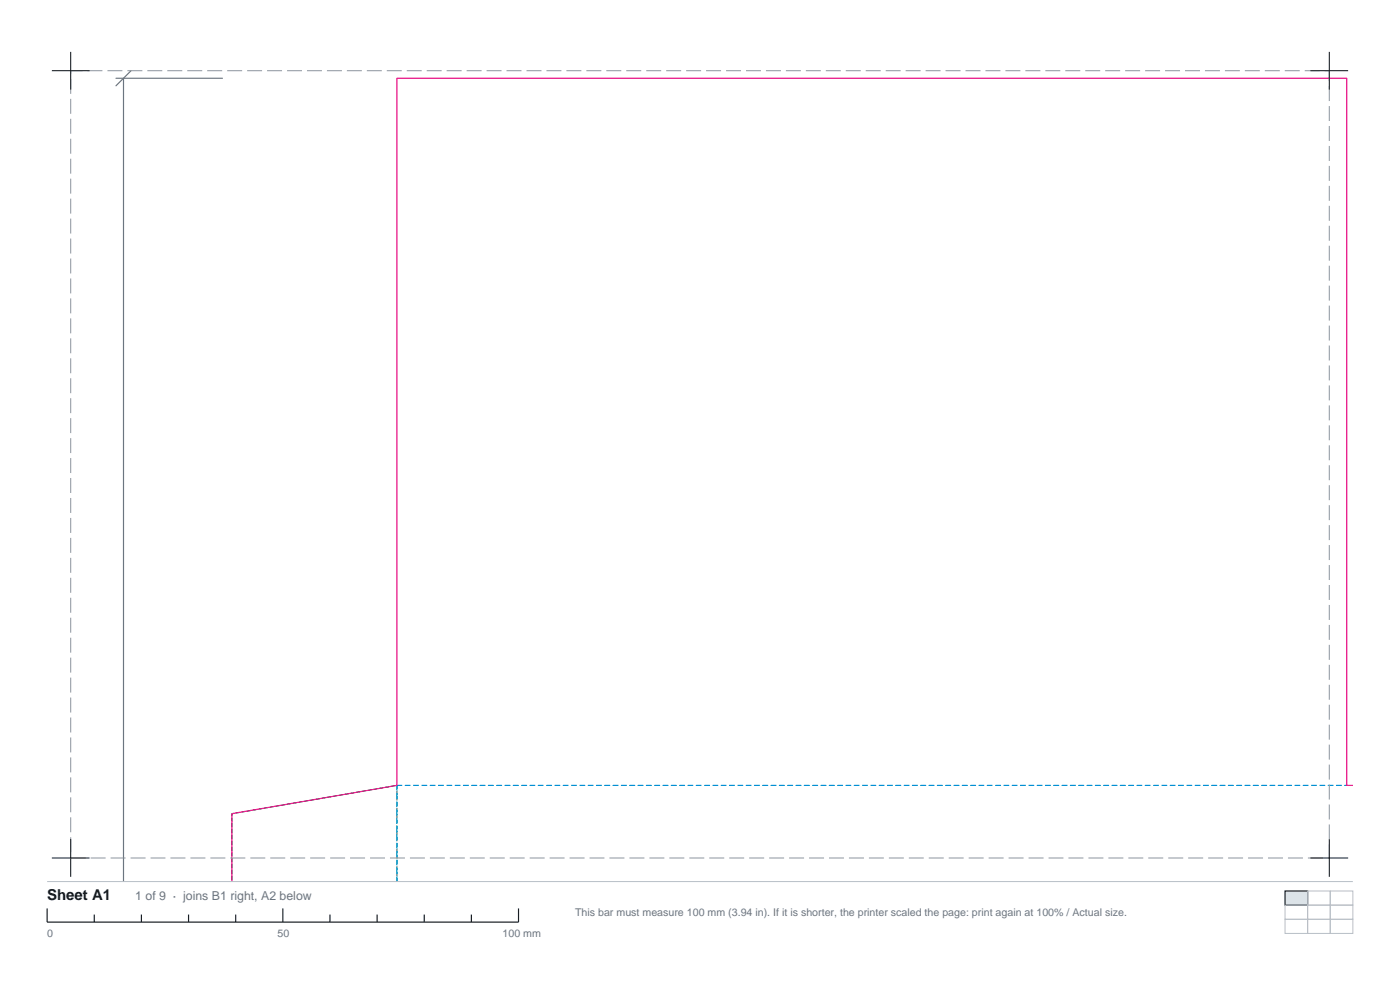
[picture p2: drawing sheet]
<svg xmlns="http://www.w3.org/2000/svg" width="297mm" height="210mm" viewBox="0 0 297 210" stroke-linecap="round" stroke-linejoin="round" font-family="sans-serif">
<defs><g id="words">
<text font-size="3.2" fill="#12171c" x="10" y="191">Sheet A1</text>
<text font-size="2.6" fill="#6b7580" x="28.7" y="191">1 of 9 · joins B1 right, A2 below</text>
<g font-size="2.3" fill="#6b7580">
<text x="122" y="194.2">This bar must measure 100 mm (3.94 in). If it is shorter, the printer scaled the page: print again at 100% / Actual size.</text>
<text x="10" y="198.8">0</text>
<text x="58.9" y="198.8">50</text>
<text x="106.6" y="198.8">100 mm</text>
</g>
</g></defs>
<path d="M24.6 16.6h22.6M26.2 16.6v170.4M27.8 15l-3.2 3.2" fill="none" stroke="#6b7580" stroke-width=".25"/>
<path d="M84.2 187v-20.4l-35 6v14.4" fill="none" stroke="#00a359" stroke-width=".25" stroke-dasharray=".7 .5"/>
<path d="M84.2 166.6h201.5M84.2 187v-20.4" fill="none" stroke="#008fd4" stroke-width=".25" stroke-dasharray="1.1 .7"/>
<path d="M287 166.6h-1.3v-150h-201.5v150l-35 6v14.4" fill="none" stroke="#e6007d" stroke-width=".25"/>
<path d="M15 15h267v167h-267z" fill="none" stroke="#8c949e" stroke-width=".21" stroke-dasharray="3.2 1.1" stroke-linecap="butt"/>
<path d="M11 15h8M15 11v8M278 15h8M282 11v8M15 178v8M282 178v8M11 182h8M278 182h8" fill="none" stroke="#12171c" stroke-width=".21"/>
<path d="M10 187h277" fill="none" stroke="#b8bfc7" stroke-width=".21"/>
<path d="M10 192.7v2.9h100v-2.9M20 194v1.6M30 194v1.6M40 194v1.6M50 194v1.6M60 192.7v2.9M70 194v1.6M80 194v1.6M90 194v1.6M100 194v1.6" fill="none" stroke="#12171c" stroke-width=".25"/>
<path d="M272.6 189h4.8v3h-4.8z" fill="#dbe3e8" stroke="#12171c" stroke-width=".25"/>
<path d="M272.6 192h4.8v3h-4.8zM272.6 195h4.8v3h-4.8zM277.4 189h4.8v3h-4.8zM277.4 192h4.8v3h-4.8zM277.4 195h4.8v3h-4.8zM282.2 189h4.8v3h-4.8zM282.2 192h4.8v3h-4.8zM282.2 195h4.8v3h-4.8z" fill="none" stroke="#b8bfc7" stroke-width=".21"/>
<use href="#words"/>
</svg>
